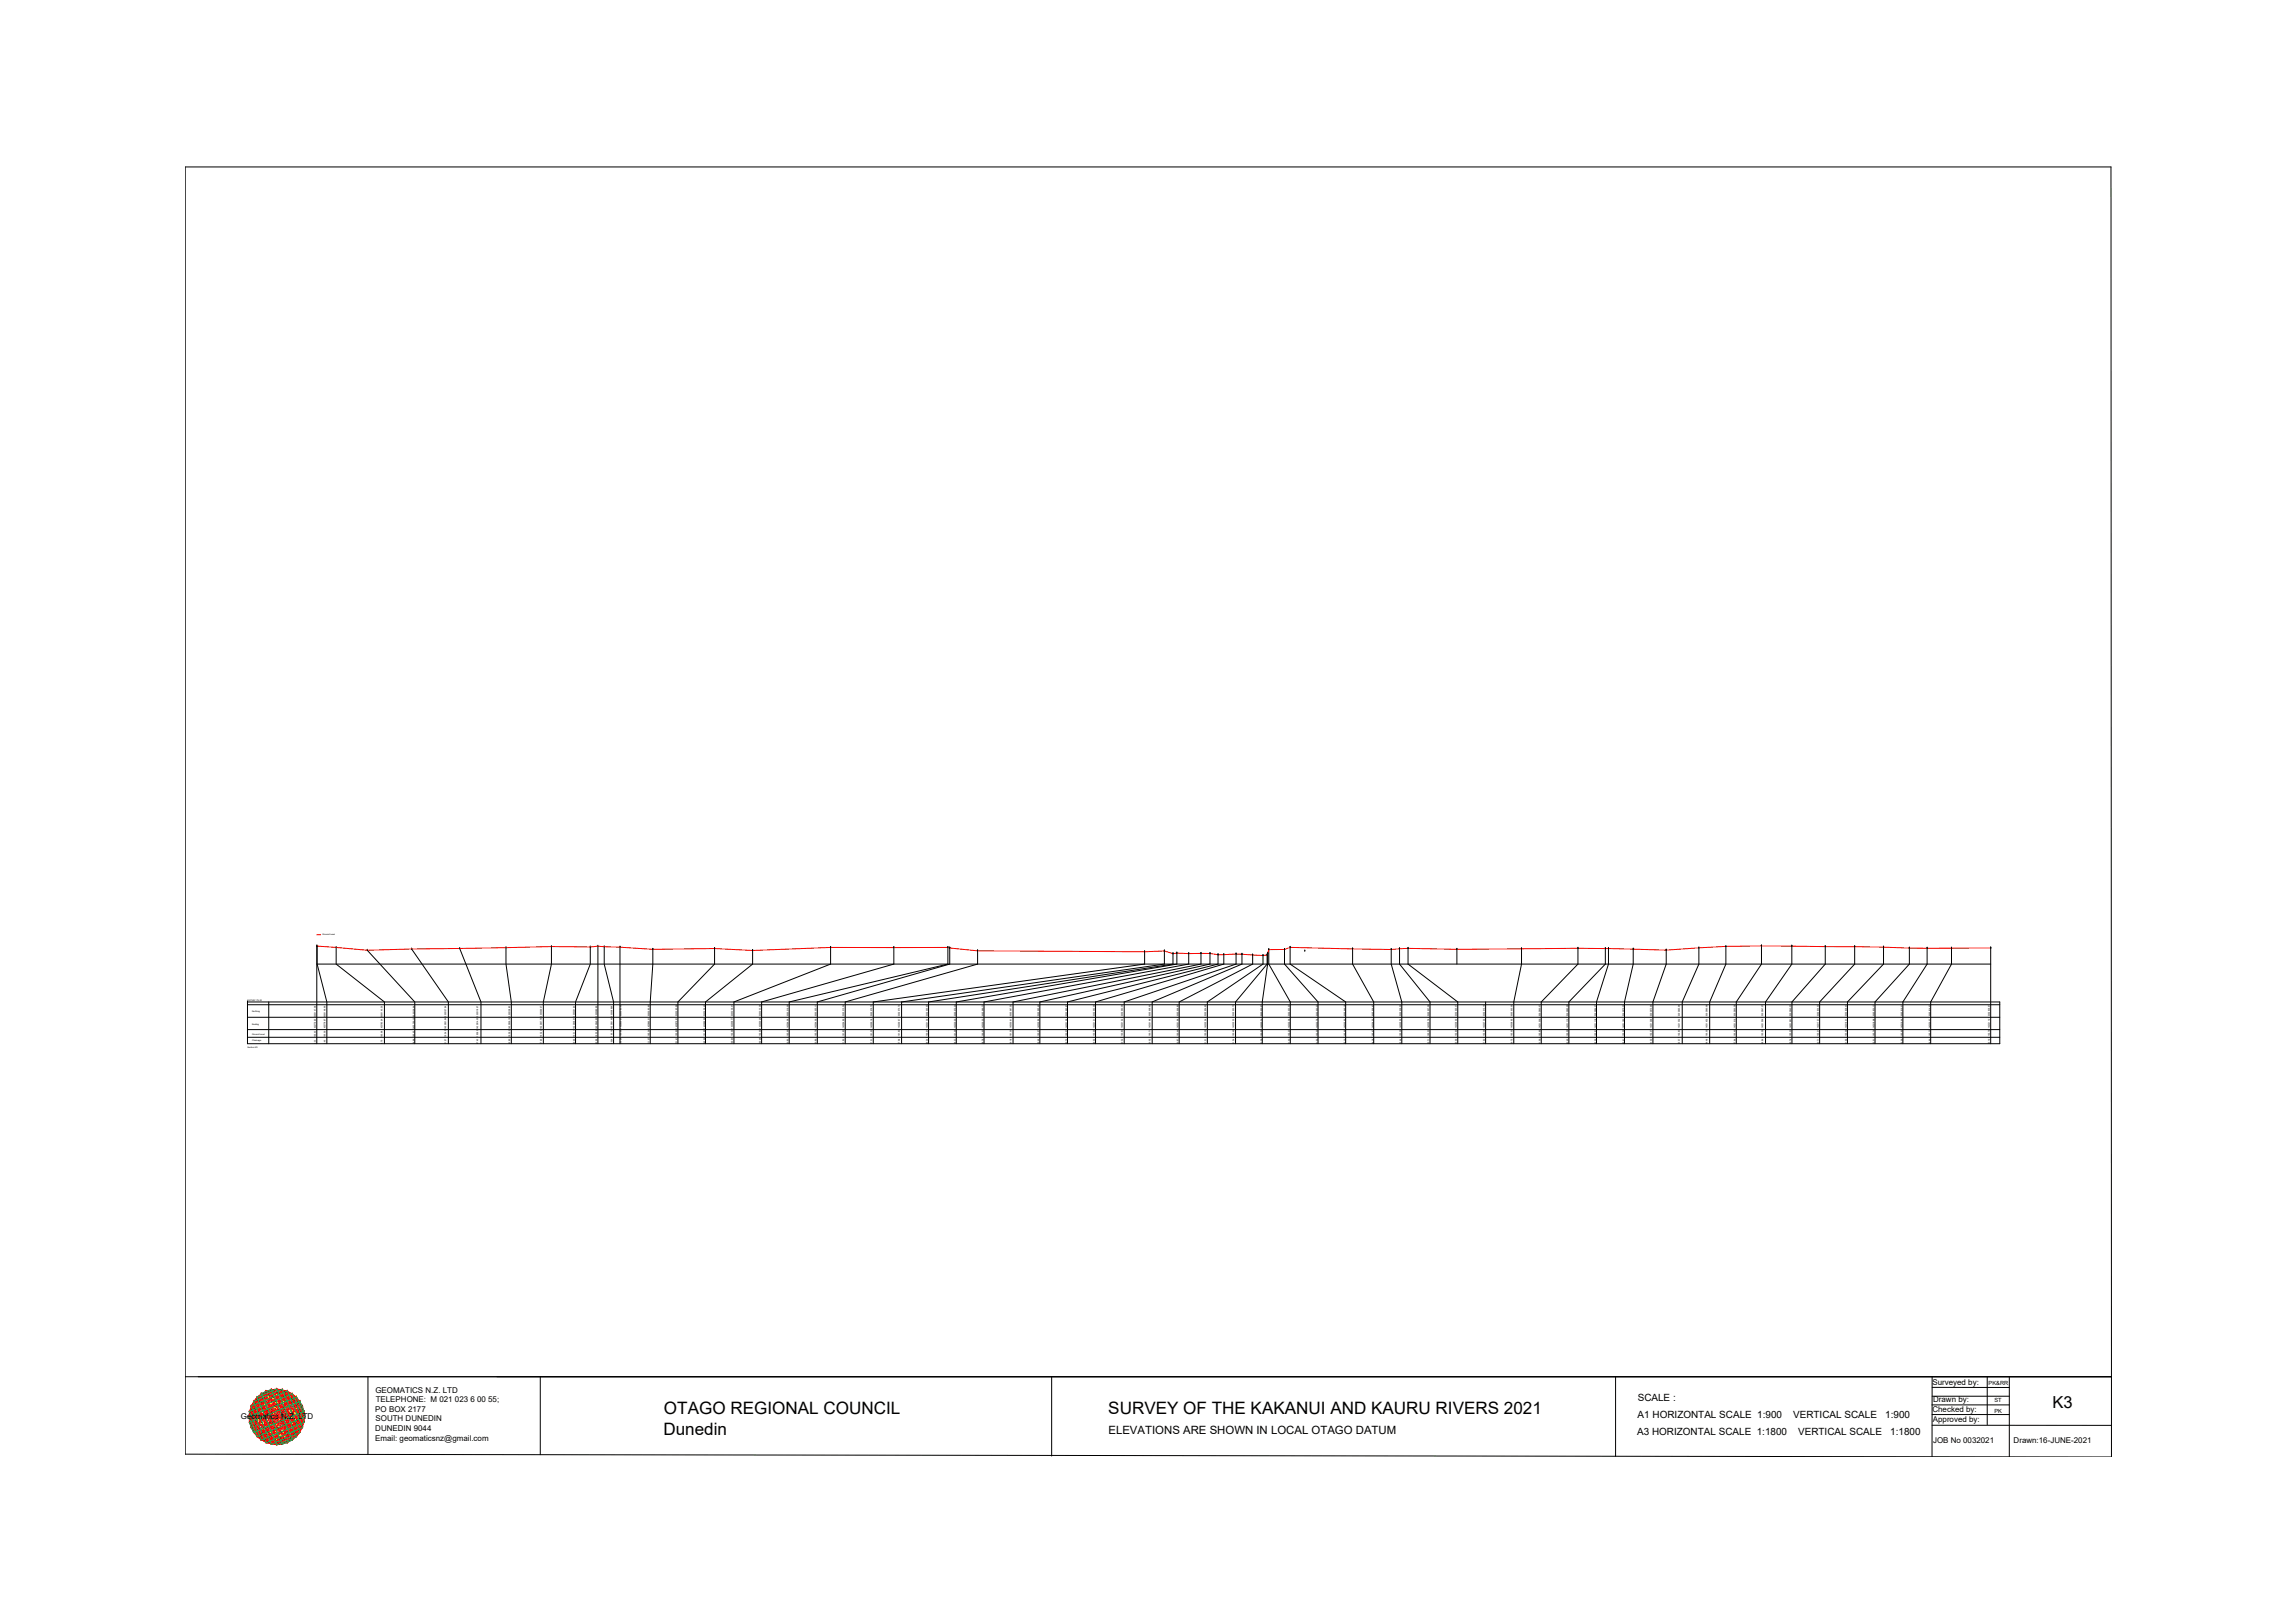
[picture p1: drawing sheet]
<svg xmlns="http://www.w3.org/2000/svg" width="420mm" height="297mm" viewBox="0 0 420 297" stroke-linecap="round" stroke-linejoin="round" font-family="sans-serif">
<defs><g id="words">
<g font-size="3.1">
<text x="121.5" y="262.6">Dunedin</text>
<text x="121.6" y="258.9">OTAGO REGIONAL COUNCIL</text>
<text x="202.9" y="258.9">SURVEY OF THE KAKANUI AND KAURU RIVERS 2021</text>
</g>
<text font-size="3" x="375.7" y="257.7">K3</text>
<text font-size="2.1" x="202.9" y="262.4">ELEVATIONS ARE SHOWN IN LOCAL OTAGO DATUM</text>
<g font-size="1.8">
<text x="299.8" y="256.4">SCALE :</text>
<text x="299.7" y="262.6">A3 HORIZONTAL SCALE 1:1800</text>
<text x="299.8" y="259.5">A1 HORIZONTAL SCALE 1:900</text>
<text x="328.3" y="259.5">VERTICAL SCALE</text>
<text x="329.2" y="262.6">VERTICAL SCALE</text>
<text x="345.2" y="259.5">1:900</text>
<text x="346.1" y="262.6">1:1800</text>
</g>
<g font-size="1.5">
<text x="68.7" y="254.9">GEOMATICS N.Z. LTD</text>
<text x="68.8" y="256.6">TELEPHONE: M 021 023 6 00 55;</text>
<text x="353.8" y="253.4">Surveyed by:</text>
<text x="353.9" y="256.7">Drawn by:</text>
<text x="44.1" y="259.8">Geomatics N.Z. LTD</text>
<text x="68.7" y="263.6">Email: geomaticsnz@gmail.com</text>
<text x="68.7" y="258.4">PO BOX 2177</text>
<text x="68.7" y="261.9">DUNEDIN 9044</text>
<text x="68.7" y="260.1">SOUTH DUNEDIN</text>
<text x="353.8" y="258.5">Checked by:</text>
<text x="353.9" y="260.3">Approved by:</text>
<text x="353.9" y="264.1">JOB No 0032021</text>
<text x="368.6" y="264.1">Drawn:16-JUNE-2021</text>
</g>
<g font-size="1">
<text x="364.1" y="253.5">PK&amp;RR</text>
<text x="365.1" y="256.6">ST</text>
<text x="365.1" y="258.6">PK</text>
</g>
<g font-size=".4">
<text x="59" y="171.1">Ground Level</text>
<text x="45.3" y="183.3">DATUM 175.00</text>
<text x="46.2" y="185.3">Northing</text>
<text x="45.3" y="191.8">Section K3</text>
<text x="46.2" y="187.5">Easting</text>
<text x="46.2" y="189.3">Ground Level</text>
<text x="46.2" y="190.6">Chainage</text>
<text x="57.8" y="191" transform="rotate(-90 57.8 191)">0.33</text>
<text x="57.8" y="189.8" transform="rotate(-90 57.8 189.8)">193.43 1422776.65 5003147.08</text>
<text x="59.6" y="191" transform="rotate(-90 59.6 191)">0.45</text>
<text x="59.6" y="189.8" transform="rotate(-90 59.6 189.8)">193.39 1422776.97 5003146.99</text>
<text x="70" y="191" transform="rotate(-90 70 191)">6.70</text>
<text x="70" y="189.8" transform="rotate(-90 70 189.8)">192.96 1422782.04 5003143.25</text>
<text x="75.9" y="191.1" transform="rotate(-90 75.9 191.1)">16.96</text>
<text x="75.9" y="189.8" transform="rotate(-90 75.9 189.8)">192.02 1422790.13 5003136.94</text>
<text x="81.7" y="191" transform="rotate(-90 81.7 191)">31.57</text>
<text x="81.7" y="189.7" transform="rotate(-90 81.7 189.7)">192.45 1422801.64 5003127.94</text>
<text x="87.5" y="191" transform="rotate(-90 87.5 191)">47.42</text>
<text x="87.5" y="189.7" transform="rotate(-90 87.5 189.7)">192.62 1422814.03 5003118.07</text>
<text x="93.4" y="191" transform="rotate(-90 93.4 191)">62.69</text>
<text x="93.4" y="189.7" transform="rotate(-90 93.4 189.7)">192.90 1422826.19 5003108.83</text>
<text x="99.2" y="191" transform="rotate(-90 99.2 191)">77.65</text>
<text x="99.2" y="189.7" transform="rotate(-90 99.2 189.7)">193.25 1422837.79 5003099.37</text>
<text x="105.2" y="191" transform="rotate(-90 105.2 191)">90.46</text>
<text x="105.2" y="189.7" transform="rotate(-90 105.2 189.7)">193.11 1422848.01 5003091.64</text>
<text x="109.3" y="191" transform="rotate(-90 109.3 191)">92.96</text>
<text x="109.3" y="189.7" transform="rotate(-90 109.3 189.7)">193.36 1422849.89 5003089.99</text>
<text x="112.1" y="191" transform="rotate(-90 112.1 191)">95.04</text>
<text x="112.1" y="189.7" transform="rotate(-90 112.1 189.7)">193.19 1422851.49 5003088.66</text>
<text x="113.8" y="191.1" transform="rotate(-90 113.8 191.1)">100.24 193.05 1422855.57 5003085.43</text>
<text x="118.9" y="191.1" transform="rotate(-90 118.9 191.1)">111.07 192.34 1422865.51 5003080.60</text>
<text x="124" y="191.1" transform="rotate(-90 124 191.1)">131.41 192.60 1422879.91 5003065.96</text>
<text x="129.1" y="191.1" transform="rotate(-90 129.1 191.1)">143.94 191.95 1422889.94 5003058.45</text>
<text x="134.2" y="191.1" transform="rotate(-90 134.2 191.1)">169.64 192.96 1422906.77 5003038.41</text>
<text x="139.3" y="191.1" transform="rotate(-90 139.3 191.1)">190.48 192.90 1422929.29 5003033.28</text>
<text x="144.4" y="191" transform="rotate(-90 144.4 191)">208.30 192.95 1422940.87 5003019.09</text>
<text x="149.5" y="191" transform="rotate(-90 149.5 191)">208.91 192.76 1422943.95 5003022.11</text>
<text x="154.6" y="191" transform="rotate(-90 154.6 191)">218.09 191.83 1422948.95 5003013.54</text>
<text x="159.7" y="191" transform="rotate(-90 159.7 191)">273.12 191.53 1422991.61 5002978.75</text>
<text x="164.8" y="191" transform="rotate(-90 164.8 191)">279.64 191.80 1422996.74 5002974.74</text>
<text x="169.9" y="191" transform="rotate(-90 169.9 191)">282.48 190.91 1423013.92 5002993.92</text>
<text x="175" y="191" transform="rotate(-90 175 191)">283.75 191.09 1423000.01 5002972.24</text>
<text x="180.1" y="191" transform="rotate(-90 180.1 191)">287.67 190.92 1423003.01 5002969.72</text>
<text x="185.2" y="191" transform="rotate(-90 185.2 191)">291.69 191.00 1423006.19 5002967.25</text>
<text x="190.3" y="191" transform="rotate(-90 190.3 191)">294.68 190.97 1423008.60 5002965.49</text>
<text x="195.4" y="191" transform="rotate(-90 195.4 191)">297.32 190.57 1423010.69 5002963.87</text>
<text x="200.4" y="191" transform="rotate(-90 200.4 191)">299.22 190.59 1423012.10 5002962.59</text>
<text x="205.5" y="191" transform="rotate(-90 205.5 191)">303.27 190.80 1423015.28 5002960.09</text>
<text x="210.7" y="191" transform="rotate(-90 210.7 191)">305.21 190.71 1423016.84 5002958.93</text>
<text x="215.7" y="191" transform="rotate(-90 215.7 191)">308.73 190.44 1423019.64 5002956.80</text>
<text x="220.8" y="191" transform="rotate(-90 220.8 191)">312.14 190.29 1423022.48 5002954.89</text>
<text x="225.9" y="191" transform="rotate(-90 225.9 191)">313.49 190.46 1423023.30 5002953.75</text>
<text x="231" y="191" transform="rotate(-90 231 191)">313.67 190.96 1423023.47 5002953.67</text>
<text x="236.1" y="191" transform="rotate(-90 236.1 191)">314.04 192.23 1423023.85 5002953.55</text>
<text x="241.2" y="191" transform="rotate(-90 241.2 191)">319.23 192.30 1423027.83 5002950.22</text>
<text x="246.3" y="191" transform="rotate(-90 246.3 191)">321.07 192.99 1423029.35 5002949.18</text>
<text x="251.4" y="191" transform="rotate(-90 251.4 191)">341.67 192.47 1423045.52 5002936.42</text>
<text x="256.5" y="191" transform="rotate(-90 256.5 191)">354.40 192.28 1423055.56 5002928.59</text>
<text x="261.6" y="191" transform="rotate(-90 261.6 191)">357.14 192.53 1423057.86 5002927.08</text>
<text x="266.7" y="191" transform="rotate(-90 266.7 191)">359.94 192.65 1423060.08 5002925.37</text>
<text x="271.8" y="191" transform="rotate(-90 271.8 191)">376.04 192.34 1423072.55 5002915.19</text>
<text x="276.9" y="191" transform="rotate(-90 276.9 191)">397.33 192.50 1423089.27 5002902.00</text>
<text x="282" y="191" transform="rotate(-90 282 191)">415.94 192.69 1423103.95 5002890.57</text>
<text x="287.1" y="191" transform="rotate(-90 287.1 191)">424.96 192.59 1423111.27 5002885.28</text>
<text x="292.2" y="191" transform="rotate(-90 292.2 191)">425.98 192.61 1423111.85 5002884.37</text>
<text x="297.3" y="191" transform="rotate(-90 297.3 191)">434.15 192.39 1423118.22 5002879.26</text>
<text x="302.4" y="191" transform="rotate(-90 302.4 191)">445.02 192.07 1423126.89 5002872.69</text>
<text x="307.5" y="191" transform="rotate(-90 307.5 191)">455.78 192.83 1423135.27 5002865.94</text>
<text x="312.6" y="191" transform="rotate(-90 312.6 191)">464.67 193.30 1423142.35 5002860.56</text>
<text x="317.7" y="191" transform="rotate(-90 317.7 191)">476.42 193.45 1423151.57 5002853.28</text>
<text x="322.8" y="191" transform="rotate(-90 322.8 191)">486.42 193.38 1423159.41 5002847.07</text>
<text x="327.9" y="191" transform="rotate(-90 327.9 191)">497.42 193.22 1423168.10 5002840.33</text>
<text x="333" y="191" transform="rotate(-90 333 191)">507.12 193.21 1423175.71 5002834.32</text>
<text x="338.1" y="191" transform="rotate(-90 338.1 191)">516.63 193.06 1423183.16 5002828.40</text>
<text x="343.2" y="191" transform="rotate(-90 343.2 191)">525.14 192.74 1423189.83 5002823.12</text>
<text x="348.3" y="191" transform="rotate(-90 348.3 191)">530.99 192.69 1423194.43 5002819.51</text>
<text x="353.4" y="191" transform="rotate(-90 353.4 191)">539.02 192.72 1423200.77 5002814.57</text>
<text x="364.3" y="191" transform="rotate(-90 364.3 191)">551.96 192.78 1423211.01 5002806.67</text>
</g>
</g></defs>
<!-- layer: 0 -->
<g fill="none" stroke="#000" stroke-width=".18">
<path d="M33.9 30.6h352.6l.1 236.1-352.7-.6zM58 173.1h.1M58 173.1v17.9M58 176.4h306.4M58.1 173.2h.1M58.1 173.2v3.2l1.7 7v7.6M61.5 173.4h.1M61.5 173.4v3l8.9 7v7.6M67.2 173.9h.1M67.2 173.9l8.7 9.5v7.6M75.4 173.7h.1M75.4 173.7l6.7 9.7v7.6"/>
<path d="M84.2 173.6h.1M84.2 173.6l3.9 9.8v7.6M84.2 173.6h-.1M92.6 173.4h.1M92.6 173.4v3l1 7v7.6M101 173.2h.1M101 173.2v3.2l-1.5 7v7.6M108.1 173.3h.1M108.1 173.3v3.1l-2.7 7v7.6M109.5 173.2h.1M109.5 173.2v17.8M110.6 173.3h.1"/>
<path d="M110.6 173.3v3.1l1.7 7v7.6M113.5 173.4h.1M113.5 173.4v17.6M113.5 173.3v.1M119.5 173.7h.1M119.5 173.7v2.7l-.5 7v7.6M119.5 173.7v.1M130.8 173.6h.1M130.8 173.6v2.8l-6.7 7v7.6M137.8 174h.1M137.8 174v2.4l-8.6 7v7.6M152.1 173.4h.1"/>
<path d="M152.1 173.4v3l-17.7 7v7.6M163.6 173.4h.1M163.6 173.4v3l-24.2 7v7.6M163.7 173.4h-.1M173.5 173.4h.1M173.5 173.4v3l-29 7v7.6M173.9 173.5h.1M173.9 173.5v2.9l-24.3 7v7.6M179 174h.1M179 174v2.4l-24.3 7v7.6M209.6 174.2h.1M209.6 174.2v2.2l-49.7 7v7.6"/>
<path d="M209.6 174.2h-.1M213.2 174v.1M213.2 174h.1M213.2 174v2.4l-48.1 7v7.6M214.7 174.5h.1M214.7 174.5v1.9l-44.7 7v7.6M214.8 174.5l-.1 .1M215.5 174.4h.1M215.5 174.4v2l-40.4 7v7.6M217.6 174.5h.1M217.6 174.5v1.9l-37.5 7v7.6M219.9 174.5h.1"/>
<path d="M219.9 174.5v1.9l-34.4 7v7.6M221.5 174.5h.1M221.5 174.5v1.9l-31.1 7v7.6M223 174.7h.1M223 174.7v1.7l-27.6 7v7.6M224 174.7h.1M224 174.7v1.7l-23.4 7v7.6M226.3 174.6h.1M226.3 174.6v1.8l-20.5 7v7.6M227.4 174.6h.1M227.4 174.6v1.8l-16.5 7v7.6M229.3 174.8h.1"/>
<path d="M229.3 174.8v1.6l-13.4 7v7.6M231.2 174.9h.1M231.2 174.9v1.5l-10.2 7v7.6M232 174.8h.1M232 174.8v1.6l-5.8 7v7.6M232.1 174.5h.1M232.1 174.5v1.9l-1 7v7.6M232.3 173.8h.1M232.3 173.8v2.6l3.9 7v7.6M235.2 173.8h.1M235.2 173.8v2.6l6.1 7v7.6M236.2 173.4h.1"/>
<path d="M236.2 173.4v3l10.2 7v7.6M238.9 174h.1M247.6 173.7h.1M247.6 173.7v2.7l3.9 7v7.6M254.7 173.8h.1M254.7 173.8v2.6l1.9 7v7.6M256.2 173.6h.1M256.2 173.6v2.8l5.6 7v7.6M257.8 173.6h.1M257.8 173.6v2.8l9.1 7v7.6M266.7 173.7h.1M266.7 173.7v2.7"/>
<path d="M278.6 173.7h.1M278.6 173.7v2.7l-1.5 7v7.6M288.9 173.6h.1M288.9 173.6v2.8l-6.7 7v7.6M293.9 173.6h.1M293.9 173.6v2.8l-6.7 7v7.6M294.5 173.6h.1M294.5 173.6v2.8l-2.2 7v7.6M299 173.7h.1M299 173.7v2.7l-1.6 7v7.6M305 173.9h.1M305 173.9v2.5l-2.4 7v7.6"/>
<path d="M305.1 173.9h-.1M311 173.5h.1M311 173.5v2.9l-3 7v7.6M316 173.2h.1M316 173.2v3.2l-3 7v7.6M322.5 173.1h.1M322.5 173.1v3.3l-4.6 7v7.6M328 173.2h.1M328 173.2v3.2l-4.8 7v7.6M328.1 173.2h-.1M334.2 173.2h.1M334.2 173.2l-.1 .1"/>
<path d="M334.2 173.2v3.2l-6.1 7v7.6M339.5 173.2v.1M339.5 173.3h.1M339.5 173.3v3.1l-6.4 7v7.6M344.8 173.3h.1M344.8 173.3v3.1l-6.6 7v7.6M344.8 173.3v.1M349.6 173.5h.1M349.6 173.5v2.9l-6.3 7v7.6M352.8 173.5h.1M352.8 173.5v2.9l-4.4 7v7.6M357.3 173.5h.1"/>
<path d="M357.3 173.5v2.9l-3.8 7v7.6M364.4 173.5h.1M364.4 173.5v17.5M45.3 183.4h.1M45.3 183.4h320.8v7.6h-320.8zM45.3 189.8h320.8M45.3 188.4h320.8M45.3 186.2h320.8M45.3 183.9h320.8M49.2 183.4v7.6M272 183.4v7.6M33.9 252h352.7"/>
<path d="M67.4 251.9v14.3M98.9 251.9v14.3M192.5 252v14.5M295.8 252v14.5M353.7 257.1h14.2M353.7 258.9h14.2M353.7 253.9h14.2M353.7 252v14.6M353.7 255.5h14.2M363.8 252v8.8M367.9 252v14.6M353.7 260.8l32.9 .1"/>
</g>
<!-- layer: geo -->
<g fill="none" stroke="#545454" stroke-width=".18">
<path d="M45.6 259.3h10.2M45.6 258.3h10.1v2h-10.1zM45.9 257.4h.1M45.9 257.4h9.5v3.9h-9.5zM46.4 256.5h8.5v5.7h-8.5zM47.1 255.7h7.2v7.2h-7.2zM47.8 255.1h.1M47.8 255.1h5.7v8.5h-5.7zM48.7 254.6h3.9v9.4h-3.9zM49.7 254.3h2v10h-2zM50.7 254.2v10.2M54.9 256.5h.1"/>
<path d="M55.7 258.3h.1"/>
</g>
<g fill="none" stroke="#ff0" stroke-width=".18">
<path d="M45.6 259.3l5.1-5.1 5.1 5.1-5.1 5M45.6 259.3l5.1 5M46.4 256.5l7.1 7.1 1.4-1.4-7.1-7.1-1.4 1.4M47 255.7l7.3 7.2M48.7 254.6l6.7 6.7-2.8 2.7-6.7-6.6 2.8-2.8M52.6 254.6l2.8 2.8-6.7 6.6-2.8-2.7zM54.3 255.6h.1M54.3 255.7l-7.3 7.2M54.9 256.5l-1.4-1.4-7.1 7.1 1.4 1.4 7.1-7.1M47.1 262.9h.1M49.7 264.3l-4.1-4 6.1-6 4 4-6 6M51.7 264.3h.1"/>
<path d="M51.7 264.3l-6.1-6 4.1-4 6 6-4 4M54.3 262.9h.1"/>
</g>
<g fill="none" stroke="#00b85c" stroke-width=".18">
<path d="M45.6 259.3l8.7-3.6 1.5 3.6-8.7 3.6zM45.6 258.3l7.9-3.2 2.2 5.2-7.9 3.3zM45.9 257.4l9.5 3.9M45.9 257.4l2.8 6.6M46.4 256.5l3.3 7.8M46.4 256.5l5.3-2.2 3.2 7.9-5.2 2.1M47.1 255.7l3.6-1.5 3.6 8.7-3.6 1.5zM48.7 254.6l3.9 9.4M52.6 254.6l2.8 6.7M52.6 254.6l-3.9 9.4M52.6 254.6l-6.7 2.8M54.9 256.5l.8 1.8-9.3 3.9-.8-1.9 9.3-3.8"/>
<path d="M55.4 257.4l-9.5 3.9M51.7 264.3l-3.9-9.2 1.9-.8 3.8 9.3-1.8 .7M55.4 261.3l-6.7 2.7"/>
</g>
<g fill="none" stroke="#f00" stroke-width=".18">
<path d="M45.6 259.3l.3 2M45.6 259.3l3.1 4.7M45.6 259.3l7 4.7M45.6 259.3l9.8 2M45.6 259.4h.1M45.6 258.3h.1M45.6 258.3l10.1 2M45.6 258.3l.8 3.9M45.6 258.3l4.1 6M45.6 258.3l7.9 5.3M45.9 257.4h.1M45.9 257.4l1.2 5.5"/>
<path d="M45.9 257.4l4.8 7M45.9 257.4l8.4 5.5M45.9 257.4l9.9 1.9M45.9 257.4l-.3 1.9M46.4 256.5h.1M46.4 256.5l8.5 5.7M46.4 256.5l1.4 7.1M46.4 256.5l5.3 7.8M46.4 256.5l-.8 3.8M46.4 256.5l9.3 1.8M47 255.7h.1M47 255.7l5.6 8.3"/>
<path d="M47.1 255.7l1.6 8.3M47.1 255.7l8.3 5.6M47.1 255.7l-1.2 1.7M47.1 255.7l8.3 1.7M47.1 255.7l-1.2 5.6M47.8 255.1h.1M47.8 255.1l2.9 4.2M47.8 255.1l1.9 9.2M47.8 255.1l7.9 5.2M47.8 255.1l-2.2 3.2M47.8 255.1l7.1 1.4M47.8 255.1l-1.4 7"/>
<path d="M48.7 254.6h.1M48.7 254.6l2 9.8M48.7 254.6l5.6 8.3M48.7 254.6l-1.6 1.1M48.7 254.6l5.6 1.1M48.7 254.6l-1.7 8.3M48.7 254.6l7.1 4.7M48.7 254.6l-3.1 4.7M49.7 254.3h.1M49.7 254.3l1 5M49.7 254.3l5.2 7.9M49.7 254.3l-3.3 2.2"/>
<path d="M49.7 254.3l6 4M49.7 254.3l-4.1 6M49.7 254.3l3.8 .8M49.7 254.3l-1.9 9.3M50.6 254.2h.1M50.7 259.3l1 5M50.7 259.3l2.8 4.3M50.7 259.3l-5.1 1M50.7 254.2l1.9 9.8M50.7 254.2l-2 .4M50.7 254.2l1.9 .4M50.7 254.2l-2 9.8"/>
<path d="M50.7 254.2l4.7 7.1M50.7 254.2l-4.8 3.2M50.7 254.2l4.7 3.2M50.7 254.2l-4.8 7.1M51.7 254.3h.1M51.7 254.3l-2 10M51.7 254.3l1.8 9.3M51.7 254.3l-3.9 .8M51.7 254.3l4 6M51.7 254.3l-6.1 4M51.7 254.3l3.2 2.2M51.7 254.3l-5.3 7.8"/>
<path d="M52.6 254.6h.1M52.6 254.6l1.7 8.3M52.6 254.6l-5.5 1.1M52.6 254.6l3.2 4.7M52.6 254.6l-7 4.7M52.6 254.6l1.7 1.1M52.6 254.6l-5.5 8.3M52.6 254.6l-1.9 9.8M53.5 255.1h.1M53.5 255.1l-5.7 8.5M53.5 255.1l1.4 7.1M53.5 255.1l-7.1 1.4"/>
<path d="M53.5 255.1l2.2 3.2M53.5 255.1l-7.9 5.2M53.5 255.1l-1.8 9.2M54.2 255.7h.1M54.3 255.7l1.1 5.6M54.3 255.7l-8.4 1.7M54.3 255.7l1.1 1.7M54.3 255.7l-8.4 5.6M54.3 255.7l-5.6 8.3M54.3 255.7l-1.7 8.3M54.9 256.5l-9.3 1.8M54.9 256.5l-5.2 7.8"/>
<path d="M54.9 256.5h.1M54.9 256.5l-8.5 5.7M55.4 257.3h.1M55.4 257.4l.4 1.9M55.4 257.4l-9.8 1.9M55.4 257.4l-8.3 5.5M55.4 257.4l-4.7 7M55.4 257.4l-1.1 5.5M55.7 258.3h.1M55.7 258.3l-5 1M55.7 258.3l-7.9 5.3M55.7 258.3l-4 6"/>
<path d="M55.7 258.3l-.8 3.9M55.8 259.3h.1M55.8 259.3l-9.9 2M55.8 259.3l-7.1 4.7M55.8 259.3l-3.2 4.7M55.8 259.3l-.4 2M45.6 260.3h.1M45.6 260.3l2.2 3.3M45.6 260.3l6.1 4M45.6 260.3l9.3 1.9M45.9 261.3l1.2 1.6M45.9 261.3l4.8 3.1"/>
<path d="M45.9 261.3l8.4 1.6M46 261.3h.1M46.4 262.2h.1M46.4 262.2l3.3 2.1M46.4 262.2l7.1 1.4M47 262.9l5.6 1.1M47.1 262.9l1.6 1.1M47.1 262.9h.1M47.8 263.6h.1M47.8 263.6l3.9 .7M48.7 264l2 .4M48.8 264h.1"/>
<path d="M49.7 264.3h.1M50.7 264.4h.1M51.7 264.3h.1M52.6 264l-1.9 .4M52.7 264h.1M53.5 263.6h.1M53.5 263.6l-3.8 .7M54.3 262.9l-5.6 1.1M54.3 262.9l-1.7 1.1M54.3 262.9h.1M54.9 262.2l-7.1 1.4M54.9 262.2l-3.2 2.1"/>
<path d="M54.9 262.1h.1M55.4 261.2h.1M55.4 261.3l-8.3 1.6M55.4 261.3l-4.7 3.1M55.4 261.3l-1.1 1.6M55.7 260.3l-9.3 1.9M55.7 260.3l-6 4M55.7 260.3h.1M55.7 260.3l-.8-3.8-1.4 7.1M55.7 260.3l-2.2 3.3"/>
</g>
<!-- layer: 0 -->
<path d="M58 173.1l9.2 .8 33.8-.7 7.1 .1 1.4-.1 10 .5 11.3-.1 7 .4 14.3-.6h21.4l5.5 .6 30.6 .2 3.6-.2 1.5 .5 .8-.1 6 .1 1.5 .2a43.8 43.8 0 0 1 8.2 .2l.8-.1 .3-1h2.9l1-.4 18.5 .4 3.1-.2 8.9 .1 22.2-.1 16.1 .3a193.8 193.8 0 0 1 23-.7l16.8 .1a330 330 0 0 0 19.6 .2M58 171.1h.7" fill="none" stroke="#f00" stroke-width=".18"/>
<use href="#words"/>
</svg>
